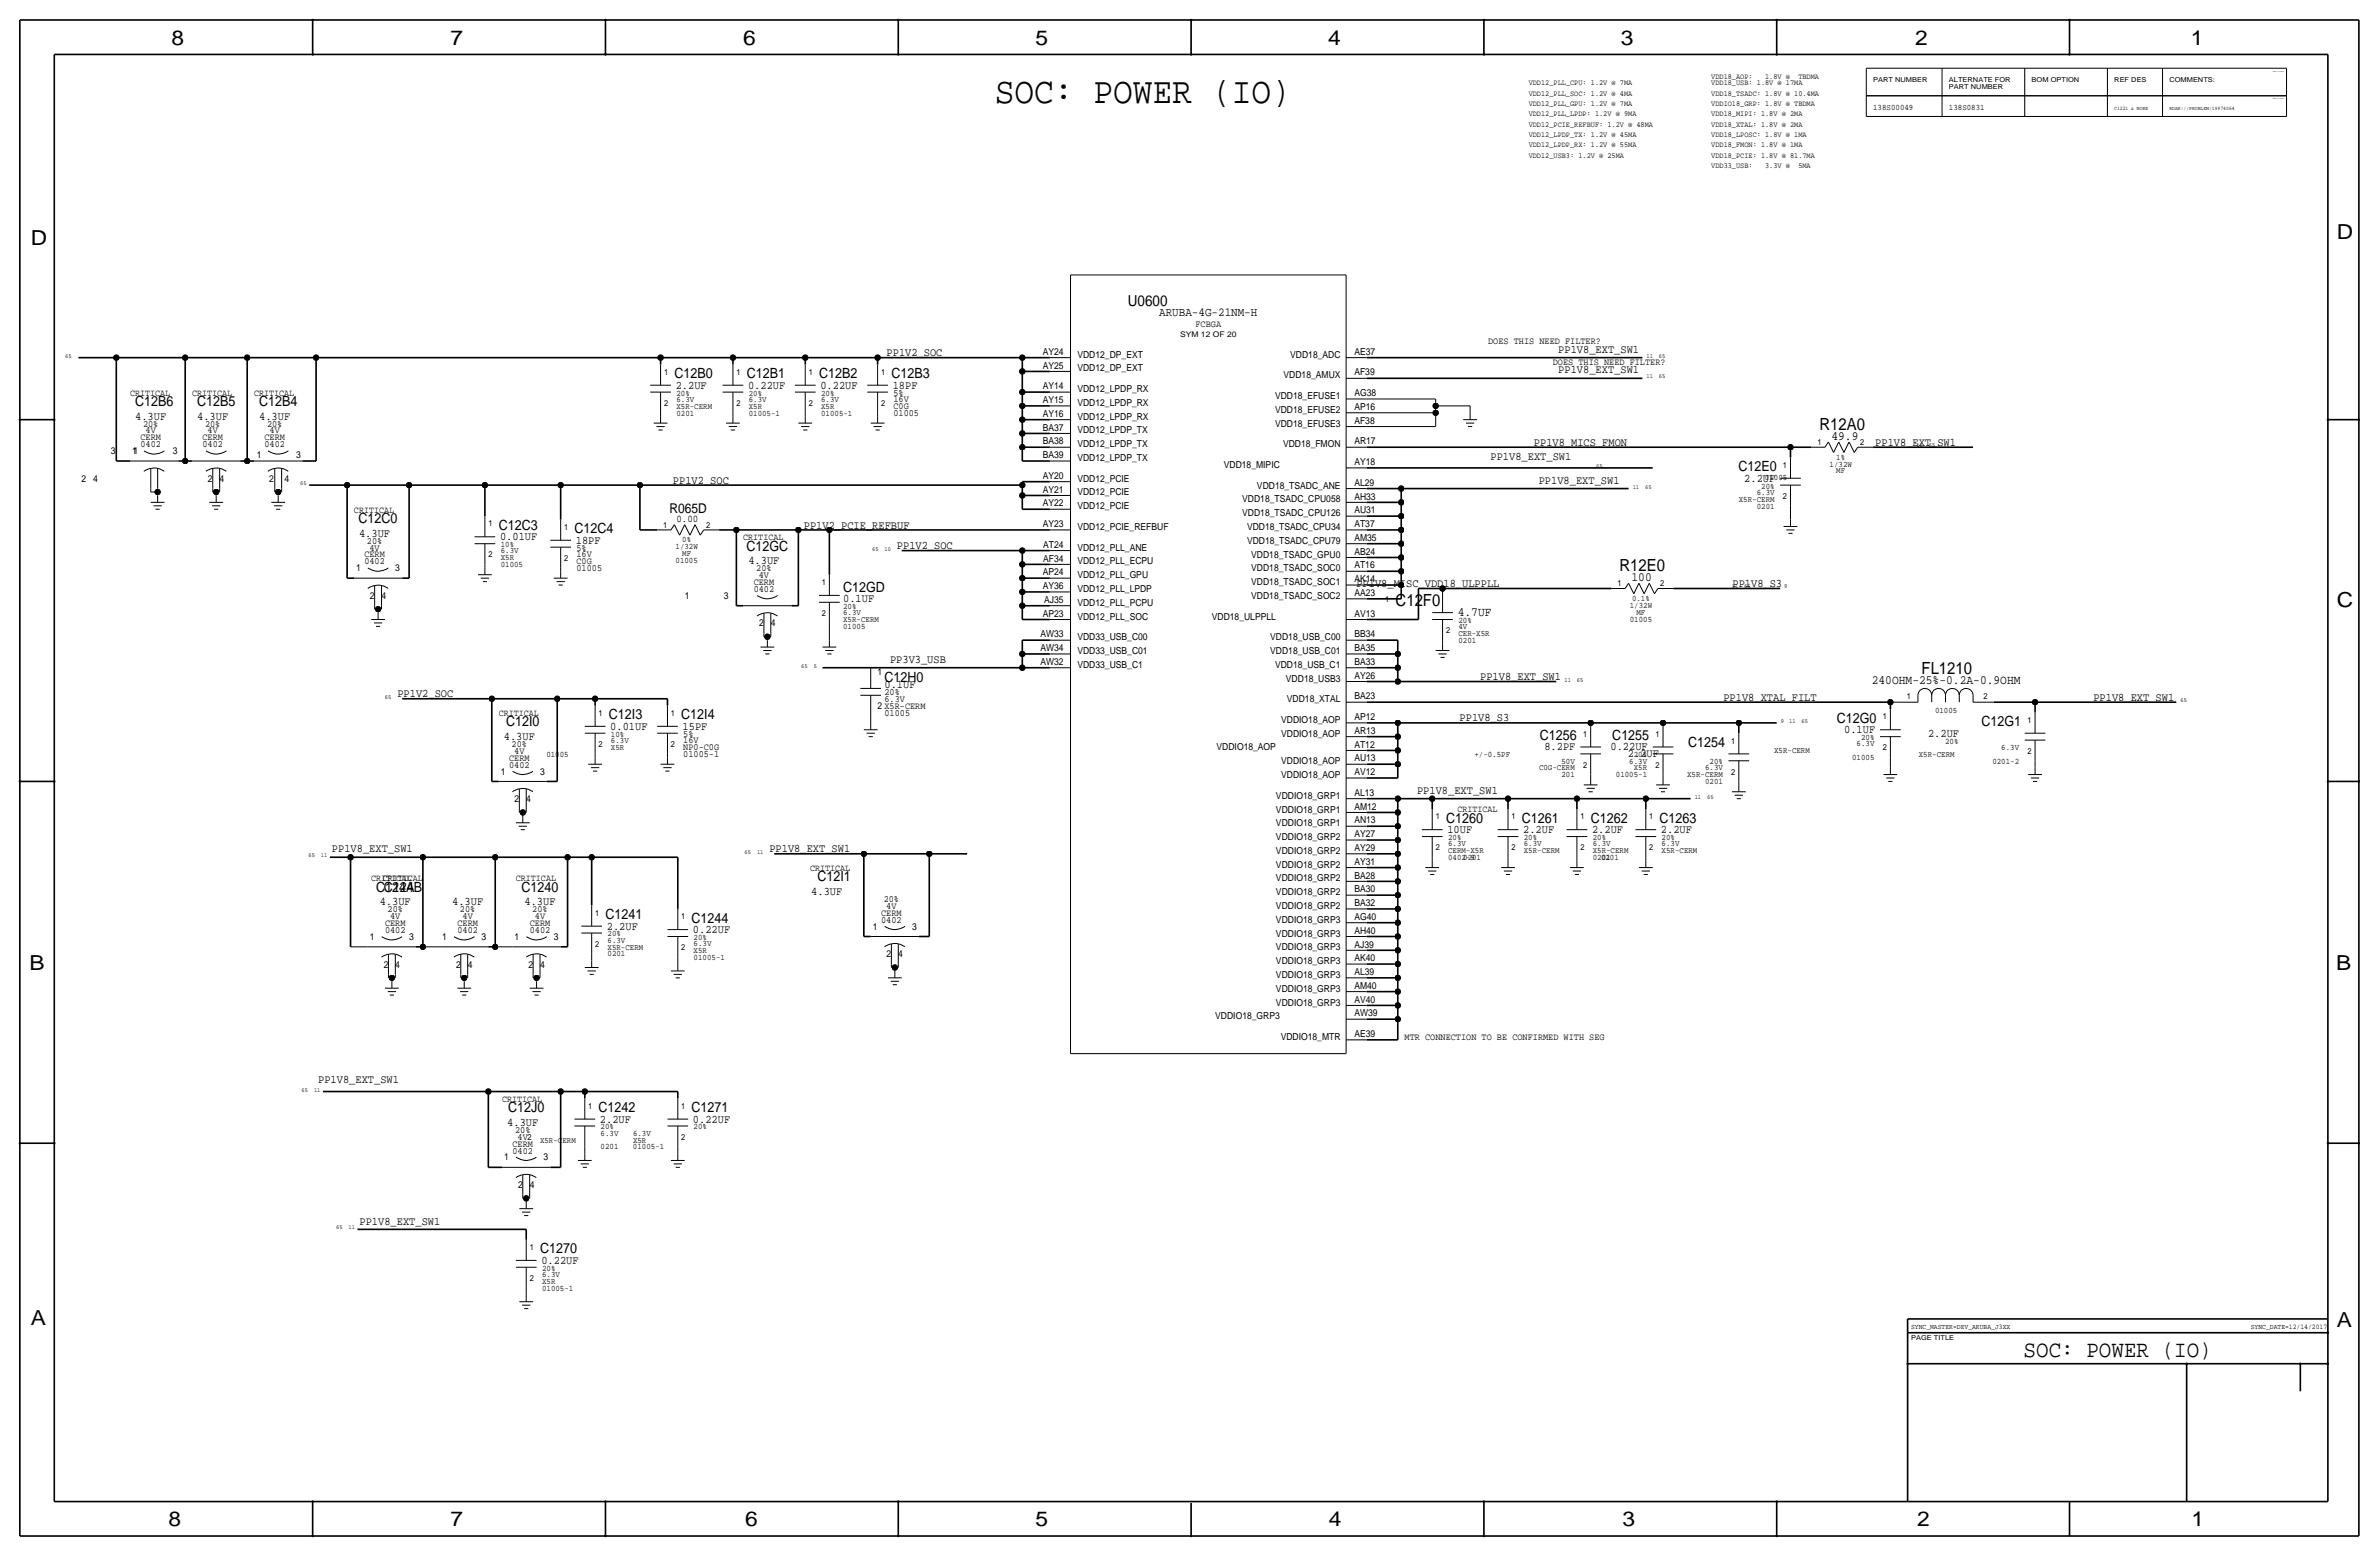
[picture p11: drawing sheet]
<svg xmlns="http://www.w3.org/2000/svg" width="877mm" height="574mm" viewBox="0 0 877 574" stroke-linecap="round" stroke-linejoin="round" font-family="sans-serif">
<defs><g id="words">
<text font-size="13.6" x="366.7" y="37.8">SOC: POWER (IO)</text>
<text font-size="8.6" x="746" y="500.1">SOC: POWER (IO)</text>
<g font-size="7.6">
<text x="63.2" y="16.5">8</text>
<text x="166.1" y="16.5">7</text>
<text x="274" y="16.5">6</text>
<text x="381.7" y="16.5">5</text>
<text x="489.7" y="16.5">4</text>
<text x="597.6" y="16.5">3</text>
<text x="706.1" y="16.5">2</text>
<text x="807.7" y="16.5">1</text>
<text x="861.5" y="88.1">D</text>
<text x="11.4" y="90.4">D</text>
<text x="861.5" y="223.8">C</text>
<text x="10.8" y="357.6">B</text>
<text x="861.3" y="357.4">B</text>
<text x="11.3" y="488.4">A</text>
<text x="861.5" y="489.2">A</text>
<text x="62.2" y="562.6">8</text>
<text x="166" y="562.6">7</text>
<text x="274.8" y="562.6">6</text>
<text x="381.7" y="562.6">5</text>
<text x="489.9" y="562.6">4</text>
<text x="598.1" y="562.6">3</text>
<text x="706.8" y="562.6">2</text>
<text x="807.9" y="562.6">1</text>
</g>
<g font-size="6.2">
<text x="670.7" y="158.5">R12A0</text>
<text x="597.1" y="210.6">R12E0</text>
<text x="514.5" y="223.3">C12F0</text>
<text x="708.4" y="248.4">FL1210</text>
</g>
<text font-size="5.6" x="415.8" y="112.8">U0600</text>
<g font-size="5.2">
<text x="248.6" y="139.4">C12B0</text>
<text x="275.3" y="139.4">C12B1</text>
<text x="302" y="139.4">C12B2</text>
<text x="328.6" y="139.4">C12B3</text>
<text x="49.8" y="149.6">C12B6</text>
<text x="72.6" y="149.6">C12B5</text>
<text x="95.5" y="149.6">C12B4</text>
<text x="640.9" y="173.7">C12E0</text>
<text x="132.2" y="192.8">C12C0</text>
<text x="183.8" y="195.3">C12C3</text>
<text x="211.8" y="196.6">C12C4</text>
<text x="275.2" y="202.9">C12GC</text>
<text x="310.8" y="218.2">C12GD</text>
<text x="326.1" y="251.2">C12H0</text>
<text x="186.6" y="267.7">C12I0</text>
<text x="224.5" y="265.2">C12I3</text>
<text x="251.2" y="265.2">C12I4</text>
<text x="677.2" y="266.4">C12G0</text>
<text x="730.5" y="267.7">C12G1</text>
<text x="567.7" y="272.8">C1256</text>
<text x="594.4" y="272.8">C1255</text>
<text x="622.3" y="275.3">C1254</text>
<text x="533.1" y="303.3">C1260</text>
<text x="561" y="303.3">C1261</text>
<text x="586.4" y="303.3">C1262</text>
<text x="611.8" y="303.3">C1263</text>
<text x="138.7" y="328.7">C124A</text>
<text x="141.5" y="328.7">C124B</text>
<text x="192.3" y="328.7">C1240</text>
<text x="301.3" y="324.9">C12I1</text>
<text x="223.2" y="338.8">C1241</text>
<text x="255" y="340.1">C1244</text>
<text x="187.3" y="410">C12J0</text>
<text x="220.7" y="410">C1242</text>
<text x="255" y="410">C1271</text>
<text x="199.1" y="462">C1270</text>
</g>
<text font-size="5" x="246.8" y="189">R065D</text>
<g font-size="4.7">
<text x="675.2" y="162.1">49.9</text>
<text x="601.5" y="214.1">100</text>
<text x="537.4" y="227.1">4.7UF</text>
<text x="690.1" y="252">240OHM-25%-0.2A-0.9OHM</text>
</g>
<text font-size="4.5" x="427.4" y="116.6">ARUBA-4G-21NM-H</text>
<g font-size="4.3">
<text x="326.8" y="131.3">PP1V2_SOC</text>
<text x="574.5" y="130">PP1V8_EXT_SW1</text>
<text x="574.5" y="137.7">PP1V8_EXT_SW1</text>
<text x="249.1" y="143.3">2.2UF</text>
<text x="275.8" y="143.3">0.22UF</text>
<text x="302.5" y="143.3">0.22UF</text>
<text x="329.1" y="143.3">18PF</text>
<text x="49.8" y="154.7">4.3UF</text>
<text x="72.7" y="154.7">4.3UF</text>
<text x="95.6" y="154.7">4.3UF</text>
<text x="565.5" y="164.3">PP1V8_MICS_FMON</text>
<text x="691.3" y="164.3">PP1V8_EXT_SW1</text>
<text x="549.5" y="169.4">PP1V8_EXT_SW1</text>
<text x="248.1" y="178.3">PP1V2_SOC</text>
<text x="567.3" y="178.3">PP1V8_EXT_SW1</text>
<text x="643" y="177.5">2.2UF</text>
<text x="132.4" y="197.9">4.3UF</text>
<text x="296.4" y="194.8">PP1V2_PCIE_REFBUF</text>
<text x="184.4" y="199.1">0.01UF</text>
<text x="212.3" y="200.4">18PF</text>
<text x="330.7" y="202.4">PP1V2_SOC</text>
<text x="275.9" y="208">4.3UF</text>
<text x="310.8" y="222">0.1UF</text>
<text x="500.1" y="216.4">PP1V8_MISC_VDD18_ULPPLL</text>
<text x="638.7" y="216.4">PP1V8_S3</text>
<text x="328.1" y="244.3">PP3V3_USB</text>
<text x="545.7" y="250.7">PP1V8_EXT_SW1</text>
<text x="146.5" y="257">PP1V2_SOC</text>
<text x="326.1" y="253.7">0.1UF</text>
<text x="635.3" y="258.3">PP1V8_XTAL_FILT</text>
<text x="771.8" y="258.3">PP1V8_EXT_SW1</text>
<text x="225" y="269">0.01UF</text>
<text x="251.7" y="269">15PF</text>
<text x="538.1" y="265.9">PP1V8_S3</text>
<text x="185.7" y="272.8">4.3UF</text>
<text x="679.9" y="270.3">0.1UF</text>
<text x="710.8" y="271.5">2.2UF</text>
<text x="569.4" y="276.6">8.2PF</text>
<text x="593.8" y="276.6">0.22UF</text>
<text x="600.2" y="279.1">2.2UF</text>
<text x="522.4" y="292.6">PP1V8_EXT_SW1</text>
<text x="533.6" y="307.1">10UF</text>
<text x="561.5" y="307.1">2.2UF</text>
<text x="586.9" y="307.1">2.2UF</text>
<text x="612.3" y="307.1">2.2UF</text>
<text x="122.4" y="314.2">PP1V8_EXT_SW1</text>
<text x="283.7" y="314.2">PP1V8_EXT_SW1</text>
<text x="299.1" y="329.9">4.3UF</text>
<text x="140" y="333.8">4.3UF</text>
<text x="166.7" y="333.8">4.3UF</text>
<text x="193.4" y="333.8">4.3UF</text>
<text x="223.7" y="342.6">2.2UF</text>
<text x="255.5" y="343.9">0.22UF</text>
<text x="117.3" y="399.3">PP1V8_EXT_SW1</text>
<text x="221.2" y="413.8">2.2UF</text>
<text x="255.5" y="413.8">0.22UF</text>
<text x="187" y="415">4.3UF</text>
<text x="132.5" y="451.4">PP1V8_EXT_SW1</text>
<text x="199.6" y="465.8">0.22UF</text>
</g>
<text font-size="3.8" x="249.4" y="192.5">0.00</text>
<g font-size="3.5">
<text x="440.7" y="120.4">FCBGA</text>
<text x="384.4" y="130.8">AY24</text>
<text x="397.2" y="131.8">VDD12_DP_EXT</text>
<text x="475.7" y="131.8">VDD18_ADC</text>
<text x="499.3" y="130.8">AE37</text>
<text x="548.6" y="126.7">DOES THIS NEED FILTER?</text>
<text x="384.4" y="135.9">AY25</text>
<text x="397.2" y="136.9">VDD12_DP_EXT</text>
<text x="572.5" y="134.4">DOES THIS NEED FILTER?</text>
<text x="384.4" y="143.5">AY14</text>
<text x="473.2" y="139.5">VDD18_AMUX</text>
<text x="499.3" y="138.4">AF39</text>
<text x="48" y="145.8">CRITICAL</text>
<text x="70.8" y="145.8">CRITICAL</text>
<text x="93.7" y="145.8">CRITICAL</text>
<text x="329.4" y="145.8">5%</text>
<text x="329.4" y="148.1">16V</text>
<text x="384.4" y="148.6">AY15</text>
<text x="397.2" y="144.5">VDD12_LPDP_RX</text>
<text x="397.2" y="149.6">VDD12_LPDP_RX</text>
<text x="470.1" y="147.1">VDD18_EFUSE1</text>
<text x="499.3" y="146">AG38</text>
<text x="329.4" y="153.2">01005</text>
<text x="329.4" y="150.6">C0G</text>
<text x="384.4" y="153.6">AY16</text>
<text x="397.2" y="154.7">VDD12_LPDP_RX</text>
<text x="470.1" y="152.2">VDD18_EFUSE2</text>
<text x="499.3" y="151.1">AP16</text>
<text x="52.7" y="157.2">20%</text>
<text x="53.7" y="159.8">4V</text>
<text x="75.6" y="157.2">20%</text>
<text x="76.5" y="159.8">4V</text>
<text x="98.5" y="157.2">20%</text>
<text x="99.4" y="159.8">4V</text>
<text x="384.4" y="158.7">BA37</text>
<text x="397.2" y="159.8">VDD12_LPDP_TX</text>
<text x="470.1" y="157.2">VDD18_EFUSE3</text>
<text x="499.3" y="156.2">AF38</text>
<text x="40.8" y="167.4">3</text>
<text x="48.7" y="167.4">11</text>
<text x="51.8" y="164.8">0402</text>
<text x="51.8" y="162.3">CERM</text>
<text x="63.7" y="167.4">3</text>
<text x="74.7" y="164.8">0402</text>
<text x="74.7" y="162.3">CERM</text>
<text x="97.5" y="162.3">CERM</text>
<text x="97.5" y="164.8">0402</text>
<text x="384.4" y="163.8">BA38</text>
<text x="397.2" y="164.9">VDD12_LPDP_TX</text>
<text x="473" y="164.9">VDD18_FMON</text>
<text x="499.3" y="163.8">AR17</text>
<text x="94.7" y="168.7">1</text>
<text x="109.2" y="168.7">3</text>
<text x="384.4" y="168.9">BA39</text>
<text x="397.2" y="169.9">VDD12_LPDP_TX</text>
<text x="451.2" y="172.5">VDD18_MIPIC</text>
<text x="499.3" y="171.4">AY18</text>
<text x="30" y="177.5">2</text>
<text x="34.3" y="177.5">4</text>
<text x="76.7" y="177.5">2</text>
<text x="81" y="177.5">4</text>
<text x="99.3" y="177.8">2</text>
<text x="104.9" y="177.8">4</text>
<text x="384.4" y="176.5">AY20</text>
<text x="397.2" y="177.6">VDD12_PCIE</text>
<text x="499.3" y="179">AL29</text>
<text x="384.4" y="181.6">AY21</text>
<text x="397.2" y="182.6">VDD12_PCIE</text>
<text x="458" y="185.2">VDD18_TSADC_CPU058</text>
<text x="463.4" y="180.1">VDD18_TSADC_ANE</text>
<text x="499.3" y="184.1">AH33</text>
<text x="130.5" y="189">CRITICAL</text>
<text x="384.4" y="186.7">AY22</text>
<text x="397.2" y="187.7">VDD12_PCIE</text>
<text x="458" y="190.3">VDD18_TSADC_CPU126</text>
<text x="499.3" y="189.2">AU31</text>
<text x="384.4" y="194.3">AY23</text>
<text x="397.2" y="195.3">VDD12_PCIE_REFBUF</text>
<text x="459.7" y="195.3">VDD18_TSADC_CPU34</text>
<text x="499.3" y="194.3">AT37</text>
<text x="135.3" y="200.4">20%</text>
<text x="136.2" y="202.9">4V</text>
<text x="212.5" y="202.9">5%</text>
<text x="274" y="199.1">CRITICAL</text>
<text x="384.6" y="201.9">AT24</text>
<text x="397.2" y="203">VDD12_PLL_ANE</text>
<text x="459.7" y="200.4">VDD18_TSADC_CPU79</text>
<text x="499.3" y="199.4">AM35</text>
<text x="134.3" y="208">0402</text>
<text x="134.3" y="205.5">CERM</text>
<text x="212.5" y="205.2">16V</text>
<text x="212.5" y="207.8">C0G</text>
<text x="384.6" y="207">AF34</text>
<text x="397.2" y="208">VDD12_PLL_ECPU</text>
<text x="461.3" y="205.5">VDD18_TSADC_GPU0</text>
<text x="499.3" y="209.5">AT16</text>
<text x="499.3" y="204.4">AB24</text>
<text x="131.3" y="210.6">1</text>
<text x="145.7" y="210.6">3</text>
<text x="212.5" y="210.3">01005</text>
<text x="277.9" y="215.6">CERM</text>
<text x="278.8" y="210.6">20%</text>
<text x="279.7" y="213.1">4V</text>
<text x="384.4" y="212.1">AP24</text>
<text x="397.2" y="213.1">VDD12_PLL_GPU</text>
<text x="461.3" y="210.6">VDD18_TSADC_SOC0</text>
<text x="461.3" y="215.7">VDD18_TSADC_SOC1</text>
<text x="499.3" y="214.6">AK14</text>
<text x="136.4" y="220.7">2</text>
<text x="140.7" y="220.7">4</text>
<text x="252.4" y="220.7">1</text>
<text x="266.9" y="220.7">3</text>
<text x="277.9" y="218.2">0402</text>
<text x="384.4" y="217.1">AY36</text>
<text x="397.2" y="218.2">VDD12_PLL_LPDP</text>
<text x="461.3" y="220.7">VDD18_TSADC_SOC2</text>
<text x="499.3" y="219.7">AA23</text>
<text x="384.4" y="227.3">AP23</text>
<text x="384.9" y="222.2">AJ35</text>
<text x="397.2" y="223.3">VDD12_PLL_PCPU</text>
<text x="499.3" y="227.3">AV13</text>
<text x="279.9" y="230.9">2</text>
<text x="284.2" y="230.9">4</text>
<text x="397.2" y="228.4">VDD12_PLL_SOC</text>
<text x="446.8" y="228.4">VDD18_ULPPLL</text>
<text x="383.5" y="234.9">AW33</text>
<text x="397.2" y="236">VDD33_USB_C00</text>
<text x="468.3" y="236">VDD18_USB_C00</text>
<text x="499.3" y="234.9">BB34</text>
<text x="383.5" y="245.1">AW32</text>
<text x="383.5" y="240">AW34</text>
<text x="397.2" y="241.1">VDD33_USB_C01</text>
<text x="468.3" y="241.1">VDD18_USB_C01</text>
<text x="499.3" y="245.1">BA33</text>
<text x="499.3" y="240">BA35</text>
<text x="323.5" y="248.7">1</text>
<text x="397.2" y="246.1">VDD33_USB_C1</text>
<text x="470.1" y="246.1">VDD18_USB_C1</text>
<text x="474.1" y="251.2">VDD18_USB3</text>
<text x="499.3" y="250.2">AY26</text>
<text x="326.1" y="256.3">20%</text>
<text x="499.3" y="257.8">BA23</text>
<text x="183.8" y="263.9">CRITICAL</text>
<text x="323.5" y="261.4">2 X5R-CERM</text>
<text x="326.1" y="263.9">01005</text>
<text x="326.1" y="258.8">6.3V</text>
<text x="474.4" y="258.8">VDD18_XTAL</text>
<text x="472.3" y="266.5">VDDIO18_AOP</text>
<text x="499.3" y="265.4">AP12</text>
<text x="188.6" y="275.3">20%</text>
<text x="251.9" y="273.8">16V</text>
<text x="251.9" y="271.5">5%</text>
<text x="472.3" y="271.5">VDDIO18_AOP</text>
<text x="499.3" y="275.6">AT12</text>
<text x="499.3" y="270.5">AR13</text>
<text x="187.7" y="280.4">CERM</text>
<text x="189.6" y="277.9">4V</text>
<text x="251.9" y="276.4">NP0-C0G</text>
<text x="251.9" y="278.9">01005-1</text>
<text x="448.5" y="276.6">VDDIO18_AOP</text>
<text x="472.3" y="281.7">VDDIO18_AOP</text>
<text x="499.3" y="280.6">AU13</text>
<text x="184.6" y="285.5">1</text>
<text x="187.7" y="283">0402</text>
<text x="199.1" y="285.5">3</text>
<text x="472.3" y="286.8">VDDIO18_AOP</text>
<text x="499.3" y="285.7">AV12</text>
<text x="499.3" y="293.3">AL13</text>
<text x="189.7" y="295.7">2</text>
<text x="194" y="295.7">4</text>
<text x="470.4" y="294.4">VDDIO18_GRP1</text>
<text x="470.4" y="299.5">VDDIO18_GRP1</text>
<text x="499.3" y="298.4">AM12</text>
<text x="537.3" y="299.5">CRITICAL</text>
<text x="470.4" y="304.6">VDDIO18_GRP1</text>
<text x="499.3" y="303.5">AN13</text>
<text x="470.4" y="309.7">VDDIO18_GRP2</text>
<text x="499.3" y="308.6">AY27</text>
<text x="470.4" y="314.7">VDDIO18_GRP2</text>
<text x="499.3" y="313.7">AY29</text>
<text x="298.6" y="321.1">CRITICAL</text>
<text x="470.4" y="319.8">VDDIO18_GRP2</text>
<text x="499.3" y="323.8">BA28</text>
<text x="499.3" y="318.8">AY31</text>
<text x="136.9" y="324.9">CRITICAL</text>
<text x="141.1" y="324.9">CRITICAL</text>
<text x="190.2" y="324.9">CRITICAL</text>
<text x="470.4" y="324.9">VDDIO18_GRP2</text>
<text x="470.4" y="330">VDDIO18_GRP2</text>
<text x="499.3" y="328.9">BA30</text>
<text x="325.8" y="332.5">20%</text>
<text x="326.7" y="335">4V</text>
<text x="470.4" y="335.1">VDDIO18_GRP2</text>
<text x="499.3" y="334">BA32</text>
<text x="142" y="341.4">CERM</text>
<text x="142.9" y="336.3">20%</text>
<text x="143.9" y="338.8">4V</text>
<text x="168.6" y="341.4">CERM</text>
<text x="169.6" y="336.3">20%</text>
<text x="170.5" y="338.8">4V</text>
<text x="195.3" y="341.4">CERM</text>
<text x="196.2" y="336.3">20%</text>
<text x="197.2" y="338.8">4V</text>
<text x="324.8" y="340.1">0402</text>
<text x="324.8" y="337.6">CERM</text>
<text x="470.4" y="340.1">VDDIO18_GRP3</text>
<text x="499.3" y="339.1">AG40</text>
<text x="136.4" y="346.5">1</text>
<text x="142" y="343.9">0402</text>
<text x="150.8" y="346.5">3</text>
<text x="163" y="346.5">1</text>
<text x="168.6" y="343.9">0402</text>
<text x="177.5" y="346.5">3</text>
<text x="189.7" y="346.5">1</text>
<text x="195.3" y="343.9">0402</text>
<text x="204.2" y="346.5">3</text>
<text x="321.8" y="342.6">1</text>
<text x="336.2" y="342.6">3</text>
<text x="470.4" y="345.2">VDDIO18_GRP3</text>
<text x="499.3" y="344.2">AH40</text>
<text x="326.9" y="352.8">2</text>
<text x="331.2" y="352.8">4</text>
<text x="470.4" y="350.3">VDDIO18_GRP3</text>
<text x="499.3" y="349.2">AJ39</text>
<text x="141.5" y="356.6">2</text>
<text x="145.7" y="356.6">4</text>
<text x="168.1" y="356.6">2</text>
<text x="172.4" y="356.6">4</text>
<text x="194.8" y="356.6">2</text>
<text x="199.1" y="356.6">4</text>
<text x="470.4" y="355.4">VDDIO18_GRP3</text>
<text x="499.3" y="359.4">AL39</text>
<text x="499.3" y="354.3">AK40</text>
<text x="470.4" y="360.5">VDDIO18_GRP3</text>
<text x="470.4" y="365.6">VDDIO18_GRP3</text>
<text x="499.3" y="364.5">AM40</text>
<text x="470.4" y="370.6">VDDIO18_GRP3</text>
<text x="499.3" y="369.6">AV40</text>
<text x="448" y="375.7">VDDIO18_GRP3</text>
<text x="499.3" y="374.7">AW39</text>
<text x="472.2" y="383.3">VDDIO18_MTR</text>
<text x="499.3" y="382.3">AE39</text>
<text x="517.9" y="383.3">MTR CONNECTION TO BE CONFIRMED WITH SEG</text>
<text x="185.1" y="406.1">CRITICAL</text>
<text x="189.9" y="417.6">20%</text>
<text x="189" y="422.7">CERM</text>
<text x="189" y="425.2">0402</text>
<text x="190.8" y="420.1">4V</text>
<text x="185.9" y="427.7">1</text>
<text x="200.4" y="427.7">3</text>
<text x="191" y="437.9">2</text>
<text x="195.3" y="437.9">4</text>
</g>
<g font-size="3.1">
<text x="690.6" y="40.4">138S00049</text>
<text x="718.5" y="40.4">138S0831</text>
<text x="244.8" y="138.2">1</text>
<text x="271.5" y="138.2">1</text>
<text x="298.1" y="138.2">1</text>
<text x="324.8" y="138.2">1</text>
<text x="244.8" y="149.6">2</text>
<text x="249.4" y="148.1">6.3V</text>
<text x="249.4" y="145.8">20%</text>
<text x="271.5" y="149.6">2</text>
<text x="276" y="148.1">6.3V</text>
<text x="276" y="145.8">20%</text>
<text x="298.1" y="149.6">2</text>
<text x="302.7" y="145.8">20%</text>
<text x="302.7" y="148.1">6.3V</text>
<text x="324.8" y="149.6">2</text>
<text x="249.4" y="150.6">X5R-CERM</text>
<text x="249.4" y="153.2">0201</text>
<text x="276" y="153.2">01005-1</text>
<text x="276" y="150.6">X5R</text>
<text x="302.7" y="153.2">01005-1</text>
<text x="302.7" y="150.6">X5R</text>
<text x="670" y="164.1">1</text>
<text x="685.8" y="164.1">2</text>
<text x="657.3" y="172.5">1</text>
<text x="674.5" y="172">1/32W</text>
<text x="677" y="169.4">1%</text>
<text x="650.7" y="177">01005</text>
<text x="677" y="174.5">MF</text>
<text x="641.1" y="184.9">X5R-CERM</text>
<text x="647.7" y="182.4">6.3V</text>
<text x="649.3" y="180.1">20%</text>
<text x="657.3" y="183.9">2</text>
<text x="647.7" y="187.5">0201</text>
<text x="180" y="194.1">1</text>
<text x="208" y="195.3">1</text>
<text x="244.5" y="194.6">1</text>
<text x="260.3" y="194.6">2</text>
<text x="184.6" y="204">6.3V</text>
<text x="184.6" y="201.7">10%</text>
<text x="249.1" y="202.4">1/32W</text>
<text x="251.5" y="199.9">0%</text>
<text x="180" y="205.5">2</text>
<text x="184.6" y="206.5">X5R</text>
<text x="184.6" y="209">01005</text>
<text x="208" y="206.8">2</text>
<text x="249.1" y="207.5">01005</text>
<text x="251.5" y="205">MF</text>
<text x="303" y="215.6">1</text>
<text x="510.7" y="222">1</text>
<text x="596.3" y="216.2">1</text>
<text x="601.7" y="221.5">0.1%</text>
<text x="612.1" y="216.2">2</text>
<text x="303" y="227.1">2</text>
<text x="310.8" y="226.8">6.3V</text>
<text x="310.8" y="224.5">20%</text>
<text x="600.9" y="224">1/32W</text>
<text x="603.3" y="226.6">MF</text>
<text x="310.8" y="229.4">X5R-CERM</text>
<text x="310.8" y="231.9">01005</text>
<text x="533.1" y="233.4">2</text>
<text x="537.7" y="229.6">20%</text>
<text x="537.7" y="231.9">4V</text>
<text x="600.9" y="229.1">01005</text>
<text x="537.7" y="237">0201</text>
<text x="537.7" y="234.4">CER-X5R</text>
<text x="703" y="257.6">1</text>
<text x="731.2" y="257.6">2</text>
<text x="220.7" y="263.9">1</text>
<text x="247.3" y="263.9">1</text>
<text x="713.4" y="262.9">01005</text>
<text x="694.1" y="265.2">1</text>
<text x="747.5" y="266.4">1</text>
<text x="220.7" y="275.3">2</text>
<text x="225.2" y="273.8">6.3V</text>
<text x="225.2" y="271.5">10%</text>
<text x="247.3" y="275.3">2</text>
<text x="583.6" y="271.5">1</text>
<text x="610.3" y="271.5">1</text>
<text x="638.2" y="274.1">1</text>
<text x="684.5" y="275.1">6.3V</text>
<text x="686.1" y="272.8">20%</text>
<text x="717.1" y="274.1">20%</text>
<text x="201.4" y="278.9">01005</text>
<text x="225.2" y="276.4">X5R</text>
<text x="543.6" y="279.1">+/-0.5PF</text>
<text x="575.6" y="281.4">50V</text>
<text x="600.7" y="281.4">6.3V</text>
<text x="602.3" y="279.1">20%</text>
<text x="630.3" y="281.7">20%</text>
<text x="654.1" y="277.6">X5R-CERM</text>
<text x="682.8" y="280.2">01005</text>
<text x="694.1" y="276.6">2</text>
<text x="707.4" y="278.9">X5R-CERM</text>
<text x="734.5" y="281.4">0201-2</text>
<text x="737.8" y="276.4">6.3V</text>
<text x="747.5" y="277.9">2</text>
<text x="567.4" y="284">C0G-CERM</text>
<text x="575.6" y="286.5">201</text>
<text x="583.6" y="283">2</text>
<text x="595.7" y="286.5">01005-1</text>
<text x="602.3" y="284">X5R</text>
<text x="610.3" y="283">2</text>
<text x="622" y="286.5">X5R-CERM</text>
<text x="628.6" y="284">6.3V</text>
<text x="638.2" y="285.5">2</text>
<text x="628.6" y="289.1">0201</text>
<text x="529.3" y="302">1</text>
<text x="557.2" y="302">1</text>
<text x="582.6" y="302">1</text>
<text x="608" y="302">1</text>
<text x="533.9" y="309.6">20%</text>
<text x="533.9" y="311.9">6.3V</text>
<text x="561.8" y="311.9">6.3V</text>
<text x="561.8" y="309.6">20%</text>
<text x="587.2" y="311.9">6.3V</text>
<text x="587.2" y="309.6">20%</text>
<text x="612.6" y="311.9">6.3V</text>
<text x="612.6" y="309.6">20%</text>
<text x="529.3" y="313.4">2</text>
<text x="533.9" y="314.5">CERM-X5R</text>
<text x="533.9" y="317">0402-9</text>
<text x="539.4" y="317">0201</text>
<text x="557.2" y="313.4">2</text>
<text x="561.8" y="314.5">X5R-CERM</text>
<text x="582.6" y="313.4">2</text>
<text x="587.2" y="314.5">X5R-CERM</text>
<text x="587.2" y="317">0201</text>
<text x="590.2" y="317">0201</text>
<text x="608" y="313.4">2</text>
<text x="612.6" y="314.5">X5R-CERM</text>
<text x="219.4" y="337.6">1</text>
<text x="251.2" y="338.8">1</text>
<text x="224" y="345.2">20%</text>
<text x="224" y="347.5">6.3V</text>
<text x="255.7" y="346.5">20%</text>
<text x="219.4" y="349">2</text>
<text x="224" y="350">X5R-CERM</text>
<text x="224" y="352.6">0201</text>
<text x="251.2" y="350.3">2</text>
<text x="255.7" y="353.8">01005-1</text>
<text x="255.7" y="348.7">6.3V</text>
<text x="255.7" y="351.3">X5R</text>
<text x="216.9" y="408.7">1</text>
<text x="251.2" y="408.7">1</text>
<text x="221.4" y="418.6">6.3V</text>
<text x="221.4" y="416.3">20%</text>
<text x="233.4" y="418.6">6.3V</text>
<text x="255.7" y="416.3">20%</text>
<text x="194.5" y="420.1">2</text>
<text x="199.1" y="421.1">X5R-CERM</text>
<text x="221.4" y="423.7">0201</text>
<text x="233.3" y="423.7">01005-1</text>
<text x="233.4" y="421.1">X5R</text>
<text x="251.2" y="420.1">2</text>
<text x="195.3" y="460.8">1</text>
<text x="195.3" y="472.2">2</text>
<text x="199.8" y="468.4">20%</text>
<text x="199.8" y="470.7">6.3V</text>
<text x="199.8" y="473.2">X5R</text>
<text x="199.8" y="475.7">01005-1</text>
</g>
<g font-size="2.9">
<text x="630.9" y="29">VDD18_AOP:</text>
<text x="650.8" y="29">1.8V @</text>
<text x="663" y="29">TBDMA</text>
<text x="563.6" y="35.3">VDD12_PLL_SOC: 1.2V @ 4MA</text>
<text x="563.6" y="31.5">VDD12_PLL_CPU: 1.2V @ 7MA</text>
<text x="630.9" y="35.3">VDD18_TSADC: 1.8V @ 10.4MA</text>
<text x="630.9" y="31.5">VDD18_USB: 1.8V @ 17MA</text>
<text x="563.6" y="39.1">VDD12_PLL_GPU: 1.2V @ 7MA</text>
<text x="630.9" y="39.1">VDDIO18_GRP: 1.8V @ TBDMA</text>
<text x="563.6" y="42.9">VDD12_PLL_LPDP: 1.2V @ 9MA</text>
<text x="563.6" y="46.7">VDD12_PCIE_REFBUF: 1.2V @ 48MA</text>
<text x="630.9" y="42.9">VDD18_MIPI: 1.8V @ 2MA</text>
<text x="630.9" y="46.7">VDD18_XTAL: 1.8V @ 2MA</text>
<text x="563.6" y="50.6">VDD12_LPDP_TX: 1.2V @ 45MA</text>
<text x="630.9" y="50.5">VDD18_LPOSC: 1.8V @ 1MA</text>
<text x="563.6" y="54.4">VDD12_LPDP_RX: 1.2V @ 55MA</text>
<text x="563.6" y="58.2">VDD12_USB3: 1.2V @ 25MA</text>
<text x="630.9" y="58.2">VDD18_PCIE: 1.8V @ 81.7MA</text>
<text x="630.9" y="54.4">VDD18_FMON: 1.8V @ 1MA</text>
<text x="630.9" y="62">VDD33_USB:</text>
<text x="650.8" y="62">3.3V @</text>
<text x="663" y="62">5MA</text>
<text x="435" y="124.2">SYM 12 OF 20</text>
</g>
<g font-size="2.6">
<text x="704.5" y="490">SYNC_MASTER=DEV_ARUBA_J3XX</text>
<text x="829.8" y="490">SYNC_DATE=12/14/2017</text>
</g>
<g font-size="2.5">
<text x="690.6" y="30.2">PART NUMBER</text>
<text x="718.5" y="30.2">ALTERNATE FOR</text>
<text x="718.5" y="32.8">PART NUMBER</text>
<text x="749" y="30.2">BOM OPTION</text>
<text x="779.5" y="30.2">REF DES</text>
<text x="799.8" y="30.2">COMMENTS:</text>
<text x="704.5" y="493.8">PAGE TITLE</text>
</g>
<g font-size="2.3">
<text x="24.1" y="131.8">65</text>
<text x="607" y="131.8">11</text>
<text x="611.6" y="131.8">65</text>
<text x="607" y="139.4">11</text>
<text x="611.6" y="139.4">65</text>
<text x="706.6" y="164.8">11</text>
<text x="711.2" y="164.8">65</text>
<text x="588.4" y="172.5">65</text>
<text x="110.7" y="178.8">65</text>
<text x="601.9" y="180.1">11</text>
<text x="606.5" y="180.1">65</text>
<text x="321.5" y="202.9">65</text>
<text x="326.1" y="202.9">10</text>
<text x="638.5" y="216.9">11</text>
<text x="643.1" y="216.9">65</text>
<text x="657.8" y="216.9">9</text>
<text x="295.4" y="246.1">65</text>
<text x="300" y="246.1">5</text>
<text x="576.8" y="251.2">11</text>
<text x="581.4" y="251.2">65</text>
<text x="141.9" y="257.6">65</text>
<text x="803.9" y="258.8">65</text>
<text x="656.5" y="266.4">9</text>
<text x="659.6" y="266.4">11</text>
<text x="664.2" y="266.4">65</text>
<text x="624.8" y="294.4">11</text>
<text x="629.4" y="294.4">65</text>
<text x="113.7" y="316">65</text>
<text x="118.3" y="316">11</text>
<text x="274.5" y="314.7">65</text>
<text x="279.1" y="314.7">11</text>
<text x="111.2" y="402.3">65</text>
<text x="115.8" y="402.3">11</text>
<text x="123.9" y="453.1">65</text>
<text x="128.5" y="453.1">11</text>
</g>
<g font-size="2">
<text x="779.5" y="40.4">C1221 &amp; MORE</text>
<text x="799.8" y="40.4">RDAR://PROBLEM/19974064</text>
</g>
<g font-size=".4">
<text x="837.9" y="26.4">TABLE_ALT_HEAD</text>
<text x="837.9" y="36.6">TABLE_ALT_ITEM</text>
</g>
</g></defs>
<g fill="none" stroke="#000" stroke-width=".6" stroke-linecap="butt">
<path d="M7.3 7.4v558.8zM7.3 7.4h862.3zM115.3 7.4v12.7zM223.2 7.4v12.7zM331.2 7.4v12.7zM439.1 7.4v12.7zM547.1 7.4v12.7zM655 7.4v12.7zM763 7.4v12.7zM869.6 7.4v558.8zM20 20.1v533.4zM20 20.1h838.2z"/>
<path d="M858.2 20.1v533.4zM28.9 131.8h14zM42.9 131.8h25.4zM42.9 131.8v38.1zM68.3 131.8h22.8zM68.3 131.8v38.1zM91.1 131.8h25.4zM91.1 131.8v38.1zM116.5 131.8h127zM116.5 131.8v38.1zM243.5 131.8h26.7zM243.5 131.8v2.6z"/>
<path d="M270.2 131.8h26.7zM270.2 131.8v2.6zM296.9 131.8h26.6zM296.9 131.8v2.6zM323.5 131.8h53.4zM323.5 131.8v2.6zM376.9 131.8h10.1zM376.9 131.8v5.1zM376.9 136.9v7.6zM376.9 136.9h10.1zM503.9 139.4h101.6zM503.9 131.8h101.6z"/>
<path d="M7.3 154.7h12.7zM376.9 144.5h10.1zM376.9 144.5v5.1zM376.9 149.6h10.1zM376.9 149.6v5.1zM376.9 154.7h10.1zM376.9 154.7v5.1zM376.9 159.8v5zM376.9 159.8h10.1zM858.2 154.7h11.4zM42.9 169.9h5.1zM65.7 169.9h2.6z"/>
<path d="M68.3 169.9h2.5zM88.6 169.9h2.5zM91.1 169.9h2.6zM111.5 169.9h5zM114 178.8h14zM128 178.8h22.8zM128 178.8v34.3zM150.8 178.8h28zM150.8 178.8v34.3zM178.8 178.8h27.9zM178.8 178.8v11.4zM206.7 178.8h29.2z"/>
<path d="M206.7 178.8v12.7zM235.9 178.8h141zM235.9 178.8v16.5zM376.9 178.8v3.8zM376.9 177.5v1.3zM376.9 164.8h10.1zM376.9 164.8v5.1zM376.9 169.9h10.1zM376.9 177.5h10.1zM503.9 172.5h105.4zM503.9 164.8h156.2zM660.1 164.8h7.6z"/>
<path d="M660.1 164.8v3.9zM690.6 164.8h36.8zM235.9 195.3h6.4zM265.1 195.3h6.4zM271.5 195.3h22.8zM271.5 195.3v28zM294.3 195.3v28zM294.3 195.3h11.5zM305.8 195.3v16.5zM305.8 195.3h81.2zM376.9 182.6v5.1zM376.9 182.6h10.1z"/>
<path d="M376.9 187.7h10.1zM503.9 180.1h12.7zM503.9 185.2h12.7zM503.9 190.2h12.7zM503.9 195.3h12.7zM516.6 180.1h83.8zM516.6 180.1v5.1zM516.6 185.2v5zM516.6 190.2v5.1zM516.6 195.3v5.1zM128 213.1h2.5zM148.3 213.1h2.5z"/>
<path d="M332.4 202.9h44.5zM376.9 202.9h10.1zM376.9 202.9v5.1zM376.9 208h10.1zM376.9 208v5.1zM376.9 213.1h10.1zM376.9 213.1v5.1zM376.9 218.2v5.1zM376.9 218.2h10.1zM503.9 200.4h12.7zM503.9 205.5h12.7zM503.9 210.6h12.7z"/>
<path d="M503.9 215.6h12.7zM516.6 200.4v5.1zM516.6 205.5v5.1zM516.6 210.6v5zM516.6 215.6v5.1zM522.9 216.9h8.9zM522.9 216.9v11.4zM531.8 216.9h62.3zM531.8 216.9v1.3zM616.9 216.9h39.4zM271.5 223.3h2.5zM291.8 223.3h2.5z"/>
<path d="M376.9 236v5zM376.9 223.3h10.1zM376.9 223.3v5zM376.9 228.3h10.1zM376.9 236h10.1zM503.9 220.7h12.7zM503.9 228.3h19zM503.9 236h11.4zM515.3 236v5zM148.3 257.6h33zM181.3 257.6v30.4zM181.3 257.6h24.1z"/>
<path d="M205.4 257.6h14zM205.4 257.6v30.4zM219.4 257.6h26.7zM219.4 257.6v2.5zM246.1 257.6v2.5zM303.2 246.1h17.8zM321 246.1h55.9zM376.9 241v5.1zM376.9 241h10.1zM376.9 246.1h10.1zM503.9 251.2h11.4zM503.9 258.8h193z"/>
<path d="M503.9 246.1h11.4zM503.9 241h11.4zM515.3 251.2h58.4zM515.3 246.1v5.1zM515.3 241v5.1zM696.9 258.8v2.6zM735 258.8h15.3zM750.3 258.8v3.8zM750.3 258.8h52zM503.9 266.4h11.4zM503.9 271.5h11.4zM503.9 276.6h11.4z"/>
<path d="M515.3 266.4h71.1zM515.3 266.4v5.1zM515.3 271.5v5.1zM515.3 276.6v5.1zM586.4 266.4h26.7zM586.4 266.4v1.3zM613.1 266.4v1.3zM613.1 266.4h27.9zM641 266.4h14zM641 266.4v3.9zM7.3 288h12.7zM181.3 288h2.5z"/>
<path d="M201.6 288h3.8zM503.9 294.4h11.4zM503.9 299.5h11.4zM503.9 281.7h11.4zM503.9 286.8h11.4zM515.3 294.4h12.7zM515.3 294.4v5.1zM515.3 299.5v5zM515.3 281.7v5.1zM528 294.4h28zM528 294.4v3.8zM556 294.4h25.4z"/>
<path d="M556 294.4v3.8zM581.4 294.4h25.4zM581.4 294.4v3.8zM606.8 294.4v3.8zM606.8 294.4h16.5zM858.2 288h11.4zM121.6 316h7.6zM129.2 316h26.7zM129.2 316v33zM155.9 316h26.7zM155.9 316v33zM182.6 316h26.6z"/>
<path d="M182.6 316v33zM209.2 316h8.9zM209.2 316v33zM218.1 316h31.8zM218.1 316v17.8zM249.9 316v19zM285.4 314.7h33.1zM318.5 314.7v30.5zM318.5 314.7h24.1zM342.6 314.7h14zM342.6 314.7v30.5zM503.9 304.5h11.4z"/>
<path d="M503.9 309.6h11.4zM503.9 314.7h11.4zM503.9 319.8h11.4zM515.3 304.5v5.1zM515.3 309.6v5.1zM515.3 314.7v5.1zM515.3 319.8v5.1zM503.9 324.9h11.4zM503.9 329.9h11.4zM503.9 335h11.4zM515.3 324.9v5zM515.3 329.9v5.1z"/>
<path d="M515.3 335v5.1zM153.4 349h2.5zM180 349h2.6zM206.7 349h2.5zM318.5 345.2h2.5zM338.8 345.2h3.8zM503.9 340.1h11.4zM503.9 345.2h11.4zM503.9 350.3h11.4zM503.9 355.3h11.4zM515.3 340.1v5.1zM515.3 345.2v5.1z"/>
<path d="M515.3 350.3v5zM515.3 355.3v5.1zM503.9 360.4h11.4zM503.9 365.5h11.4zM503.9 370.6h11.4zM503.9 375.7h11.4zM515.3 360.4v5.1zM515.3 365.5v5.1zM515.3 370.6v5.1zM515.3 375.7v7.6zM503.9 383.3h11.4zM119.1 402.3h60.9z"/>
<path d="M180 402.3v28zM180 402.3h26.7zM206.7 402.3h8.9zM206.7 402.3v28zM215.6 402.3h34.3zM215.6 402.3v2.6zM249.9 402.3v2.6zM7.3 421.4h12.7zM180 430.3h5.1zM202.9 430.3h3.8zM858.2 421.4h11.4zM131.8 453.1h62.2z"/>
<path d="M194 453.1v3.8zM703.3 491.2h154.9zM703.3 486.2h154.9zM703.3 486.2v5zM703.3 491.2v62.3zM703.3 502.7h154.9zM806.1 502.7v50.8zM848.1 502.7v10.1zM20 553.5h838.2zM115.3 553.5v12.7zM223.2 553.5v12.7zM331.2 553.5v12.7z"/>
<path d="M439.1 554v12.2zM547.1 553.5v12.7zM655 553.5v12.7zM763 553.5v12.7zM7.3 566.2h862.3z"/>
</g>
<g fill="none" stroke="#000" stroke-width=".37">
<path d="M688 35.3v7.6zM688 25.1v10.2zM688 35.3h155zM688 25.1h155zM716 35.3v7.6zM716 25.1v10.2zM746.5 35.3v7.6zM746.5 25.1v10.2zM776.9 35.3v7.6zM776.9 25.1v10.2zM797.3 35.3v7.6zM797.3 25.1v10.2z"/>
<path d="M843 35.3v7.6zM843 25.1v10.2zM688 42.9h155zM394.7 101.3v287.1zM394.7 101.3h101.6zM496.3 101.3v287.1zM243.5 134.4v7.6zM270.2 134.4v7.6zM296.9 134.4v7.6zM323.5 134.4v7.6zM387 131.8h7.7zM387 136.9h7.7z"/>
<path d="M496.3 131.8h7.6zM496.3 139.4h7.6zM239.7 144.5h7.6zM239.7 142h7.6zM241 156h5.1zM242 157.2h3.1zM242.8 158.5h1.5zM243.5 152.1v1.3zM243.5 144.5v7.6zM243.5 153.4v2.6zM266.4 142h7.6zM266.4 144.5h7.6z"/>
<path d="M267.7 156h5zM268.7 157.2h3zM269.4 158.5h1.6zM270.2 152.1v1.3zM270.2 153.4v2.6zM270.2 144.5v7.6zM293.1 144.5h7.6zM293.1 142h7.6zM294.3 156h5.1zM295.4 157.2h3zM296.1 158.5h1.5zM296.9 152.1v1.3z"/>
<path d="M296.9 153.4v2.6zM296.9 144.5v7.6zM319.7 144.5h7.7zM319.7 142h7.7zM321 156h5.1zM322 157.2h3.1zM322.8 158.5h1.5zM323.5 152.1v1.3zM323.5 153.4v2.6zM323.5 144.5v7.6zM387 144.5h7.7zM387 149.6h7.7z"/>
<path d="M387 154.7h7.7zM387 159.8h7.7zM496.3 147.1h7.6zM496.3 152.1h7.6zM496.3 157.2h7.6zM503.9 157.2h25.4zM503.9 152.1h25.4zM503.9 147.1h25.4zM529.3 152.1v5.1zM529.3 149.6v2.5zM529.3 147.1v2.5zM529.3 149.6h12.7z"/>
<path d="M539.4 154.7h5.1zM540.5 156h3zM541.2 157.2h1.5zM542 149.6v2.5zM542 152.1v2.6zM48 169.9h17.7zM53 173.7a6.4 6.4 0 0 1 7.6 0M53.1 166.2a6.4 6.4 0 0 0 7.5 0M55.6 172.7v7.4zM58.1 172.7v7.4zM70.8 169.9h17.8zM75.9 173.7a6.4 6.4 0 0 1 7.5 0"/>
<path d="M75.9 166.2a6.4 6.4 0 0 0 7.6 0M78.4 172.7v7.4zM81 172.7v7.4zM93.7 169.9h17.8zM98.8 173.7a6.4 6.4 0 0 1 7.5 0M98.8 166.2a6.4 6.4 0 0 0 7.5 0M101.3 172.7v7.4zM103.8 172.7v7.4zM387 164.8h7.7zM387 169.9h7.7zM387 177.5h7.7zM496.3 164.8h7.6z"/>
<path d="M496.3 172.5h7.6zM656.3 176.3h7.6zM656.3 178.8h7.6zM660.1 168.7v7.6zM660.1 178.8v7.6zM667.7 164.8h5.1zM674.1 162.9l1.9 3.9zM674.1 162.9l-1.3 1.9zM677.9 162.9l-1.9 3.9zM677.9 162.9l1.9 3.9zM681.7 162.9l-1.9 3.9zM681.7 162.9l1.9 3.9z"/>
<path d="M684.9 164.8h5.7zM684.9 164.8l-1.3 2zM55.6 180.1v1.3zM55.6 181.4h2.5zM55.6 185.2h5.1zM56.6 186.4h3zM57.4 187.7h1.5zM58.1 180.1v1.3zM58.1 181.4v1.2zM58.1 182.6v2.6zM77.2 185.2h5zM78.2 186.4h3z"/>
<path d="M78.4 181.4h1.3zM78.4 180.1v1.3zM78.9 187.7h1.6zM79.7 181.4h1.3zM79.7 181.4v1.2zM79.7 182.6v2.6zM81 180.1v1.3zM100 185.2h5.1zM101 186.4h3.1zM101.3 181.4h1.3zM101.3 180.1v1.3zM101.8 187.7h1.5z"/>
<path d="M102.6 181.4h1.2zM102.6 181.4v1.2zM102.6 182.6v2.6zM103.8 180.1v1.3zM175 197.9h7.6zM178.8 190.2v7.7zM202.9 199.1h7.6zM206.7 191.5v7.6zM242.3 195.3h5zM248.6 193.4l-1.3 1.9zM248.6 193.4l1.9 3.9zM252.4 193.4l-1.9 3.9z"/>
<path d="M252.4 193.4l2 3.9zM256.2 193.4l-1.8 3.9zM256.2 193.4l2 3.9zM259.4 195.3l-1.2 2zM259.4 195.3h5.7zM387 182.6h7.7zM387 187.7h7.7zM387 195.3h7.7zM496.3 180.1h7.6zM496.3 185.2h7.6zM496.3 190.2h7.6zM496.3 195.3h7.6z"/>
<path d="M657.6 194.1h5zM658.6 195.3h3zM659.3 196.6h1.6zM660.1 186.4v5.1zM660.1 191.5v2.6zM130.5 213.1h17.8zM135.6 216.9a6.4 6.4 0 0 1 7.5 0M135.6 209.3a6.4 6.4 0 0 0 7.6 0M138.1 215.9v7.4zM140.7 215.9v7.4zM175 200.4h7.6zM176.2 211.8h5.1z"/>
<path d="M177.2 213.1h3.1zM178 214.4h1.5zM178.8 208v1.3zM178.8 209.3v2.5zM178.8 200.4v7.6zM202.9 201.7h7.6zM204.2 213.1h5zM205.2 214.4h3zM205.9 215.6h1.6zM206.7 209.3v1.3zM206.7 201.7v7.6zM206.7 210.6v2.5z"/>
<path d="M279.1 219.5a6.4 6.4 0 0 0 7.6 0M302 219.5h7.6zM305.8 211.8v7.7zM387 202.9h7.7zM387 208h7.7zM387 213.1h7.7zM387 218.2h7.7zM496.3 200.4h7.6zM496.3 205.5h7.6zM496.3 210.6h7.6zM496.3 215.6h7.6zM531.8 218.2v7.6z"/>
<path d="M594.1 216.9h5zM600.4 215l1.9 3.8zM600.4 215l-1.3 1.9zM604.2 215l-1.9 3.8zM604.2 215l1.9 3.8zM608 215l-1.9 3.8zM608 215l2 3.8zM611.2 216.9h5.7zM611.2 216.9l-1.2 1.9zM136.9 228.3h5zM137.9 229.6h3zM138.1 223.3v1.2z"/>
<path d="M138.1 224.5h1.3zM138.6 230.9h1.6zM139.4 224.5h1.3zM139.4 224.5v1.3zM139.4 225.8v2.5zM140.7 223.3v1.2zM274 223.3h17.8zM279.1 227.1a6.4 6.4 0 0 1 7.5 0M280.4 238.5h5zM281.4 239.8h3zM281.6 234.7h1.3zM281.6 233.4v1.3z"/>
<path d="M281.6 226.1v7.3zM282.9 234.7h1.3zM282.9 234.7v1.3zM282.9 236v2.5zM284.2 233.4v1.3zM284.2 226.1v7.3zM302 222h7.6zM303.2 238.5h5.1zM304.2 239.8h3.1zM305.8 229.6v6.4zM305.8 236v2.5zM305.8 222v7.6z"/>
<path d="M387 223.3h7.7zM387 228.3h7.7zM387 236h7.7zM496.3 220.7h7.6zM496.3 228.3h7.6zM496.3 236h7.6zM528 228.3h7.6zM528 225.8h7.6zM529.3 239.8h5.1zM531.8 236v1.2zM531.8 228.3v7.7zM531.8 237.2v2.6z"/>
<path d="M282.1 241h1.6zM305 241h1.5zM317.2 253.7h7.6zM317.2 256.3h7.6zM321 246.1v7.6zM321 256.3v7.6zM387 241h7.7zM387 246.1h7.7zM496.3 241h7.6zM496.3 246.1h7.6zM496.3 251.2h7.6zM496.3 258.8h7.6z"/>
<path d="M530.3 241h3.1zM531.1 242.3h1.5zM696.9 258.8h2.6zM699.5 258.8h7.6zM707.1 256.3v2.5zM707.1 256.3a2.54 2.54 0 0 1 2.5-2.5 2.54 2.54 0 0 1 2.6 2.5 2.54 2.54 0 0 1 2.5-2.5 2.54 2.54 0 0 1 2.5 2.5 2.54 2.54 0 0 1 2.6-2.5 2.54 2.54 0 0 1 2.5 2.5 2.54 2.54 0 0 1 2.6-2.5 2.54 2.54 0 0 1 2.5 2.5M712.2 256.3v2.5zM717.2 256.3v2.5zM722.3 256.3v2.5zM727.4 256.3v2.5zM727.4 258.8h7.6zM215.6 267.7h7.6z"/>
<path d="M215.6 270.3h7.6zM219.4 277.9v1.2zM219.4 260.1v7.6zM219.4 270.3v7.6zM219.4 279.1v2.6zM242.3 270.3h7.6zM242.3 267.7h7.6zM246.1 277.9v1.2zM246.1 260.1v7.6zM246.1 270.3v7.6zM246.1 279.1v2.6zM318.5 269h5z"/>
<path d="M319.5 270.3h3zM320.2 271.5h1.6zM321 263.9v2.5zM321 266.4v2.6zM496.3 266.4h7.6zM496.3 271.5h7.6zM496.3 276.6h7.6zM582.6 275.3h7.6zM582.6 277.9h7.6zM586.4 267.7v7.6zM586.4 277.9v7.6zM609.3 275.3h7.6z"/>
<path d="M609.3 277.9h7.6zM613.1 267.7v7.6zM613.1 277.9v7.6zM637.2 277.9h7.7zM641 270.3v7.6zM693.1 269h7.6zM693.1 271.5h7.6zM696.9 279.1v3.9zM696.9 261.4v7.6zM696.9 271.5v7.6zM746.5 272.8h7.6zM746.5 270.3h7.6z"/>
<path d="M750.3 262.6v7.7zM750.3 272.8v7.6zM183.8 288h17.8zM188.9 291.8a6.4 6.4 0 0 1 7.5 0M189 284.3a6.4 6.4 0 0 0 7.5 0M191.5 299.5h1.2zM191.5 298.2v1.3zM191.5 290.8v7.4zM192.7 299.5h1.3zM192.7 299.5v1.2zM194 298.2v1.3zM194 290.8v7.4z"/>
<path d="M216.9 281.7h5zM217.9 283h3zM218.6 284.2h1.6zM243.5 281.7h5.1zM244.6 283h3zM245.3 284.2h1.5zM496.3 281.7h7.6zM496.3 286.8h7.6zM496.3 294.4h7.6zM496.3 299.5h7.6zM528 298.2v7.6zM556 298.2v7.6z"/>
<path d="M581.4 298.2v7.6zM583.9 289.3h5.1zM584.9 290.6h3.1zM585.7 291.8h1.5zM586.4 285.5v1.3zM586.4 286.8v2.5zM606.8 298.2v7.6zM610.6 289.3h5zM611.6 290.6h3zM612.3 291.8h1.6zM613.1 285.5v1.3zM613.1 286.8v2.5z"/>
<path d="M637.2 280.4h7.7zM638.5 291.8h5.1zM639.5 293.1h3.1zM640.3 294.4h1.5zM641 288v1.3zM641 280.4v7.6zM641 289.3v2.5zM694.4 285.5h5.1zM695.4 286.8h3.1zM696.2 288h1.5zM696.9 283v2.5zM747.7 285.5h5.1z"/>
<path d="M748.7 286.8h3.1zM749.5 288h1.5zM750.3 280.4v2.6zM750.3 283v2.5zM190.2 303.3h5.1zM191.2 304.5h3.1zM192 305.8h1.5zM192.7 300.7v2.6zM496.3 304.5h7.6zM496.3 309.6h7.6zM496.3 314.7h7.6zM496.3 319.8h7.6z"/>
<path d="M524.2 305.8h7.6zM524.2 308.4h7.6zM525.5 319.8h5.1zM528 316v1.2zM528 308.4v7.6zM528 317.2v2.6zM552.1 308.4h7.7zM552.1 305.8h7.7zM553.4 319.8h5.1zM556 316v1.2zM556 308.4v7.6zM556 317.2v2.6z"/>
<path d="M577.5 308.4h7.7zM577.5 305.8h7.7zM578.8 319.8h5.1zM581.4 316v1.2zM581.4 308.4v7.6zM581.4 317.2v2.6zM602.9 308.4h7.7zM602.9 305.8h7.7zM604.2 319.8h5.1zM606.8 316v1.2zM606.8 308.4v7.6zM606.8 317.2v2.6z"/>
<path d="M218.1 333.8v7.6zM249.9 335v7.6zM496.3 324.9h7.6zM496.3 329.9h7.6zM496.3 335h7.6zM526.5 321.1h3zM527.3 322.3h1.5zM554.4 321.1h3.1zM555.2 322.3h1.5zM579.8 321.1h3.1zM580.6 322.3h1.5zM605.2 321.1h3.1z"/>
<path d="M606 322.3h1.5zM129.2 349h6.4zM135.6 349h17.8zM140.7 352.8a6.4 6.4 0 0 1 7.5 0M140.7 345.2a6.4 6.4 0 0 0 7.5 0M143.2 359.2v1.2zM143.2 351.8v7.4zM145.7 359.2v1.2zM145.7 351.8v7.4zM155.9 349h6.4zM162.3 349h17.7zM167.3 352.8a6.4 6.4 0 0 1 7.6 0"/>
<path d="M167.4 345.2a6.4 6.4 0 0 0 7.5 0M169.9 359.2v1.2zM169.9 351.8v7.4zM172.4 359.2v1.2zM172.4 351.8v7.4zM182.6 349h6.3zM188.9 349h17.8zM194 352.8a6.4 6.4 0 0 1 7.5 0M194.1 345.2a6.4 6.4 0 0 0 7.5 0M196.5 359.2v1.2zM196.5 351.8v7.4zM199.1 359.2v1.2z"/>
<path d="M199.1 351.8v7.4zM214.3 343.9h7.6zM214.3 341.4h7.6zM215.6 356.6h5.1zM216.6 357.9h3.1zM217.4 359.2h1.5zM218.1 351.5v2.6zM218.1 343.9v7.6zM218.1 354.1v2.5zM246.1 345.2h7.6zM246.1 342.6h7.6zM247.3 357.9h5.1z"/>
<path d="M248.4 359.2h3zM249.9 352.8v2.5zM249.9 345.2v7.6zM249.9 355.3v2.6zM321 345.2h17.8zM326.1 349a6.4 6.4 0 0 1 7.5 0M326.1 341.4a6.4 6.4 0 0 0 7.6 0M328.6 356.6h1.3zM328.6 355.3v1.3zM328.6 348v7.3zM329.9 356.6h1.3zM329.9 356.6v1.3z"/>
<path d="M329.9 357.9v2.5zM331.2 355.3v1.3zM331.2 348v7.3zM496.3 340.1h7.6zM496.3 345.2h7.6zM496.3 350.3h7.6zM496.3 355.3h7.6zM141.9 364.2h5.1zM143 365.5h3zM143.2 360.4h1.3zM143.7 366.8h1.5zM144.5 360.4h1.2z"/>
<path d="M144.5 360.4v1.3zM144.5 361.7v2.5zM168.6 364.2h5.1zM169.6 365.5h3.1zM169.9 360.4h1.2zM170.4 366.8h1.5zM171.1 360.4h1.3zM171.1 360.4v1.3zM171.1 361.7v2.5zM195.3 364.2h5.1zM196.3 365.5h3zM196.5 360.4h1.3z"/>
<path d="M197.1 366.8h1.5zM197.8 360.4h1.3zM197.8 360.4v1.3zM197.8 361.7v2.5zM249.1 360.4h1.5zM327.4 360.4h5zM328.4 361.7h3zM329.1 363h1.6zM496.3 360.4h7.6zM496.3 365.5h7.6zM496.3 370.6h7.6zM496.3 375.7h7.6z"/>
<path d="M394.7 388.4h101.6zM496.3 383.3h7.6zM211.8 415h7.6zM211.8 412.5h7.6zM215.6 404.9v7.6zM215.6 415v7.7zM246.1 415h7.6zM246.1 412.5h7.6zM249.9 404.9v7.6zM249.9 415v7.7zM185.1 430.3h17.8zM190.2 434.1a6.4 6.4 0 0 1 7.5 0"/>
<path d="M190.2 426.5a6.4 6.4 0 0 0 7.6 0M192.7 433.1v7.3zM195.3 433.1v7.3zM213.1 427.7h5zM214.1 429h3zM214.8 430.3h1.6zM215.6 422.7v2.5zM215.6 425.2v2.5zM247.3 427.7h5.1zM248.4 429h3zM249.1 430.3h1.5zM249.9 422.7v2.5z"/>
<path d="M249.9 425.2v2.5zM191.5 445.5h5zM192.5 446.8h3zM192.7 440.4v1.3zM192.7 441.7h1.3zM193.2 448.1h1.6zM194 441.7h1.3zM194 441.7v1.3zM194 443v2.5zM194 456.9v7.7zM195.3 440.4v1.3zM190.2 464.6h7.6z"/>
<path d="M190.2 467.1h7.6zM191.5 479.8h5zM194 474.7v2.6zM194 467.1v7.6zM194 477.3v2.5zM192.5 481.1h3zM193.2 482.3h1.6z"/>
</g>
<g fill="#000" stroke="#000" stroke-width=".37">
<path d="M115.1 7.2h.4v.3h-.4zM115.1 19.9h.4v.3h-.4zM223 7.2h.4v.3h-.4zM223 19.9h.4v.3h-.4zM331 19.9h.4v.3h-.4zM331 7.2h.4v.3h-.4zM438.9 7.2h.4v.3h-.4zM438.9 19.9h.4v.3h-.4zM546.9 7.2h.4v.3h-.4zM546.9 19.9h.4v.3h-.4zM654.8 19.9h.4v.3h-.4zM654.8 7.2h.4v.3h-.4z"/>
<path d="M762.8 19.9h.4v.3h-.4zM762.8 7.2h.4v.3h-.4zM7.1 154.5h.4v.4h-.4zM19.8 154.5h.4v.4h-.4zM858 154.5h.4v.4h-.4zM869.5 154.5h.3v.4h-.3zM7.1 287.9h.4v.3h-.4zM19.8 287.9h.4v.3h-.4zM858 287.9h.4v.3h-.4zM869.5 287.9h.3v.3h-.3zM7.1 421.2h.4v.4h-.4zM19.8 421.2h.4v.4h-.4z"/>
<path d="M858 421.2h.4v.4h-.4zM869.5 421.2h.3v.4h-.3zM858 491.1h.4v.3h-.4zM703.1 502.5h.4v.3h-.4zM806 502.5h.3v.3h-.3zM847.9 502.5h.3v.3h-.3zM858 502.5h.4v.3h-.4zM115.1 553.3h.4v.3h-.4zM223 553.3h.4v.3h-.4zM331 553.3h.4v.3h-.4zM546.9 553.3h.4v.3h-.4zM654.8 553.3h.4v.3h-.4z"/>
<path d="M115.1 566h.4v.3h-.4zM223 566h.4v.3h-.4zM331 566h.4v.3h-.4zM438.9 566h.4v.3h-.4zM546.9 566h.4v.3h-.4zM654.8 566h.4v.3h-.4z"/>
<circle cx="42.9" cy="131.8" r="1.02"/>
<circle cx="68.3" cy="131.8" r="1.02"/>
<circle cx="91.1" cy="131.8" r="1.02"/>
<circle cx="116.5" cy="131.8" r="1.02"/>
<circle cx="243.5" cy="131.8" r="1.02"/>
<circle cx="270.2" cy="131.8" r="1.02"/>
<circle cx="296.9" cy="131.8" r="1.02"/>
<circle cx="323.5" cy="131.8" r="1.02"/>
<circle cx="376.9" cy="131.8" r="1.02"/>
<circle cx="376.9" cy="136.9" r="1.02"/>
<circle cx="376.9" cy="144.5" r="1.02"/>
<circle cx="376.9" cy="149.6" r="1.02"/>
<circle cx="376.9" cy="154.7" r="1.02"/>
<circle cx="376.9" cy="159.8" r="1.02"/>
<circle cx="529.3" cy="152.1" r="1.02"/>
<circle cx="529.3" cy="149.6" r="1.02"/>
<circle cx="68.3" cy="169.9" r="1.02"/>
<circle cx="91.1" cy="169.9" r="1.02"/>
<circle cx="128" cy="178.8" r="1.02"/>
<circle cx="150.8" cy="178.8" r="1.02"/>
<circle cx="178.8" cy="178.8" r="1.02"/>
<circle cx="206.7" cy="178.8" r="1.02"/>
<circle cx="235.9" cy="178.8" r="1.02"/>
<circle cx="376.9" cy="178.8" r="1.02"/>
<circle cx="376.9" cy="164.8" r="1.02"/>
<circle cx="660.1" cy="164.8" r="1.02"/>
<circle cx="58.1" cy="181.4" r="1.02"/>
<circle cx="79.7" cy="181.4" r="1.02"/>
<circle cx="102.6" cy="181.4" r="1.02"/>
<circle cx="271.5" cy="195.3" r="1.02"/>
<circle cx="294.3" cy="195.3" r="1.02"/>
<circle cx="305.8" cy="195.3" r="1.02"/>
<circle cx="376.9" cy="182.6" r="1.02"/>
<circle cx="516.6" cy="185.2" r="1.02"/>
<circle cx="516.6" cy="180.1" r="1.02"/>
<circle cx="516.6" cy="190.2" r="1.02"/>
<circle cx="516.6" cy="195.3" r="1.02"/>
<circle cx="376.9" cy="218.2" r="1.02"/>
<circle cx="376.9" cy="213.1" r="1.02"/>
<circle cx="376.9" cy="208" r="1.02"/>
<circle cx="376.9" cy="202.9" r="1.02"/>
<circle cx="516.6" cy="200.4" r="1.02"/>
<circle cx="516.6" cy="210.6" r="1.02"/>
<circle cx="516.6" cy="205.5" r="1.02"/>
<circle cx="516.6" cy="215.6" r="1.02"/>
<circle cx="531.8" cy="216.9" r="1.02"/>
<circle cx="139.4" cy="224.5" r="1.02"/>
<circle cx="282.9" cy="234.7" r="1.02"/>
<circle cx="376.9" cy="223.3" r="1.02"/>
<circle cx="181.3" cy="257.6" r="1.02"/>
<circle cx="205.4" cy="257.6" r="1.02"/>
<circle cx="219.4" cy="257.6" r="1.02"/>
<circle cx="376.9" cy="246.1" r="1.02"/>
<circle cx="376.9" cy="241" r="1.02"/>
<circle cx="515.3" cy="241" r="1.02"/>
<circle cx="515.3" cy="251.2" r="1.02"/>
<circle cx="515.3" cy="246.1" r="1.02"/>
<circle cx="696.9" cy="258.8" r="1.02"/>
<circle cx="750.3" cy="258.8" r="1.02"/>
<circle cx="515.3" cy="271.5" r="1.02"/>
<circle cx="515.3" cy="276.6" r="1.02"/>
<circle cx="515.3" cy="266.4" r="1.02"/>
<circle cx="586.4" cy="266.4" r="1.02"/>
<circle cx="613.1" cy="266.4" r="1.02"/>
<circle cx="641" cy="266.4" r="1.02"/>
<circle cx="192.7" cy="299.5" r="1.02"/>
<circle cx="515.3" cy="294.4" r="1.02"/>
<circle cx="515.3" cy="299.5" r="1.02"/>
<circle cx="515.3" cy="281.7" r="1.02"/>
<circle cx="528" cy="294.4" r="1.02"/>
<circle cx="556" cy="294.4" r="1.02"/>
<circle cx="581.4" cy="294.4" r="1.02"/>
<circle cx="606.8" cy="294.4" r="1.02"/>
<circle cx="129.2" cy="316" r="1.02"/>
<circle cx="155.9" cy="316" r="1.02"/>
<circle cx="182.6" cy="316" r="1.02"/>
<circle cx="209.2" cy="316" r="1.02"/>
<circle cx="218.1" cy="316" r="1.02"/>
<circle cx="318.5" cy="314.7" r="1.02"/>
<circle cx="342.6" cy="314.7" r="1.02"/>
<circle cx="515.3" cy="309.6" r="1.02"/>
<circle cx="515.3" cy="314.7" r="1.02"/>
<circle cx="515.3" cy="319.8" r="1.02"/>
<circle cx="515.3" cy="304.5" r="1.02"/>
<circle cx="515.3" cy="324.9" r="1.02"/>
<circle cx="515.3" cy="329.9" r="1.02"/>
<circle cx="515.3" cy="335" r="1.02"/>
<circle cx="155.9" cy="349" r="1.02"/>
<circle cx="182.6" cy="349" r="1.02"/>
<circle cx="329.9" cy="356.6" r="1.02"/>
<circle cx="515.3" cy="340.1" r="1.02"/>
<circle cx="515.3" cy="345.2" r="1.02"/>
<circle cx="515.3" cy="350.3" r="1.02"/>
<circle cx="515.3" cy="355.3" r="1.02"/>
<circle cx="144.5" cy="360.4" r="1.02"/>
<circle cx="171.1" cy="360.4" r="1.02"/>
<circle cx="197.8" cy="360.4" r="1.02"/>
<circle cx="515.3" cy="375.7" r="1.02"/>
<circle cx="515.3" cy="360.4" r="1.02"/>
<circle cx="515.3" cy="365.5" r="1.02"/>
<circle cx="515.3" cy="370.6" r="1.02"/>
<circle cx="180" cy="402.3" r="1.02"/>
<circle cx="206.7" cy="402.3" r="1.02"/>
<circle cx="215.6" cy="402.3" r="1.02"/>
<circle cx="194" cy="441.7" r="1.02"/>
</g>
<use href="#words"/>
</svg>
